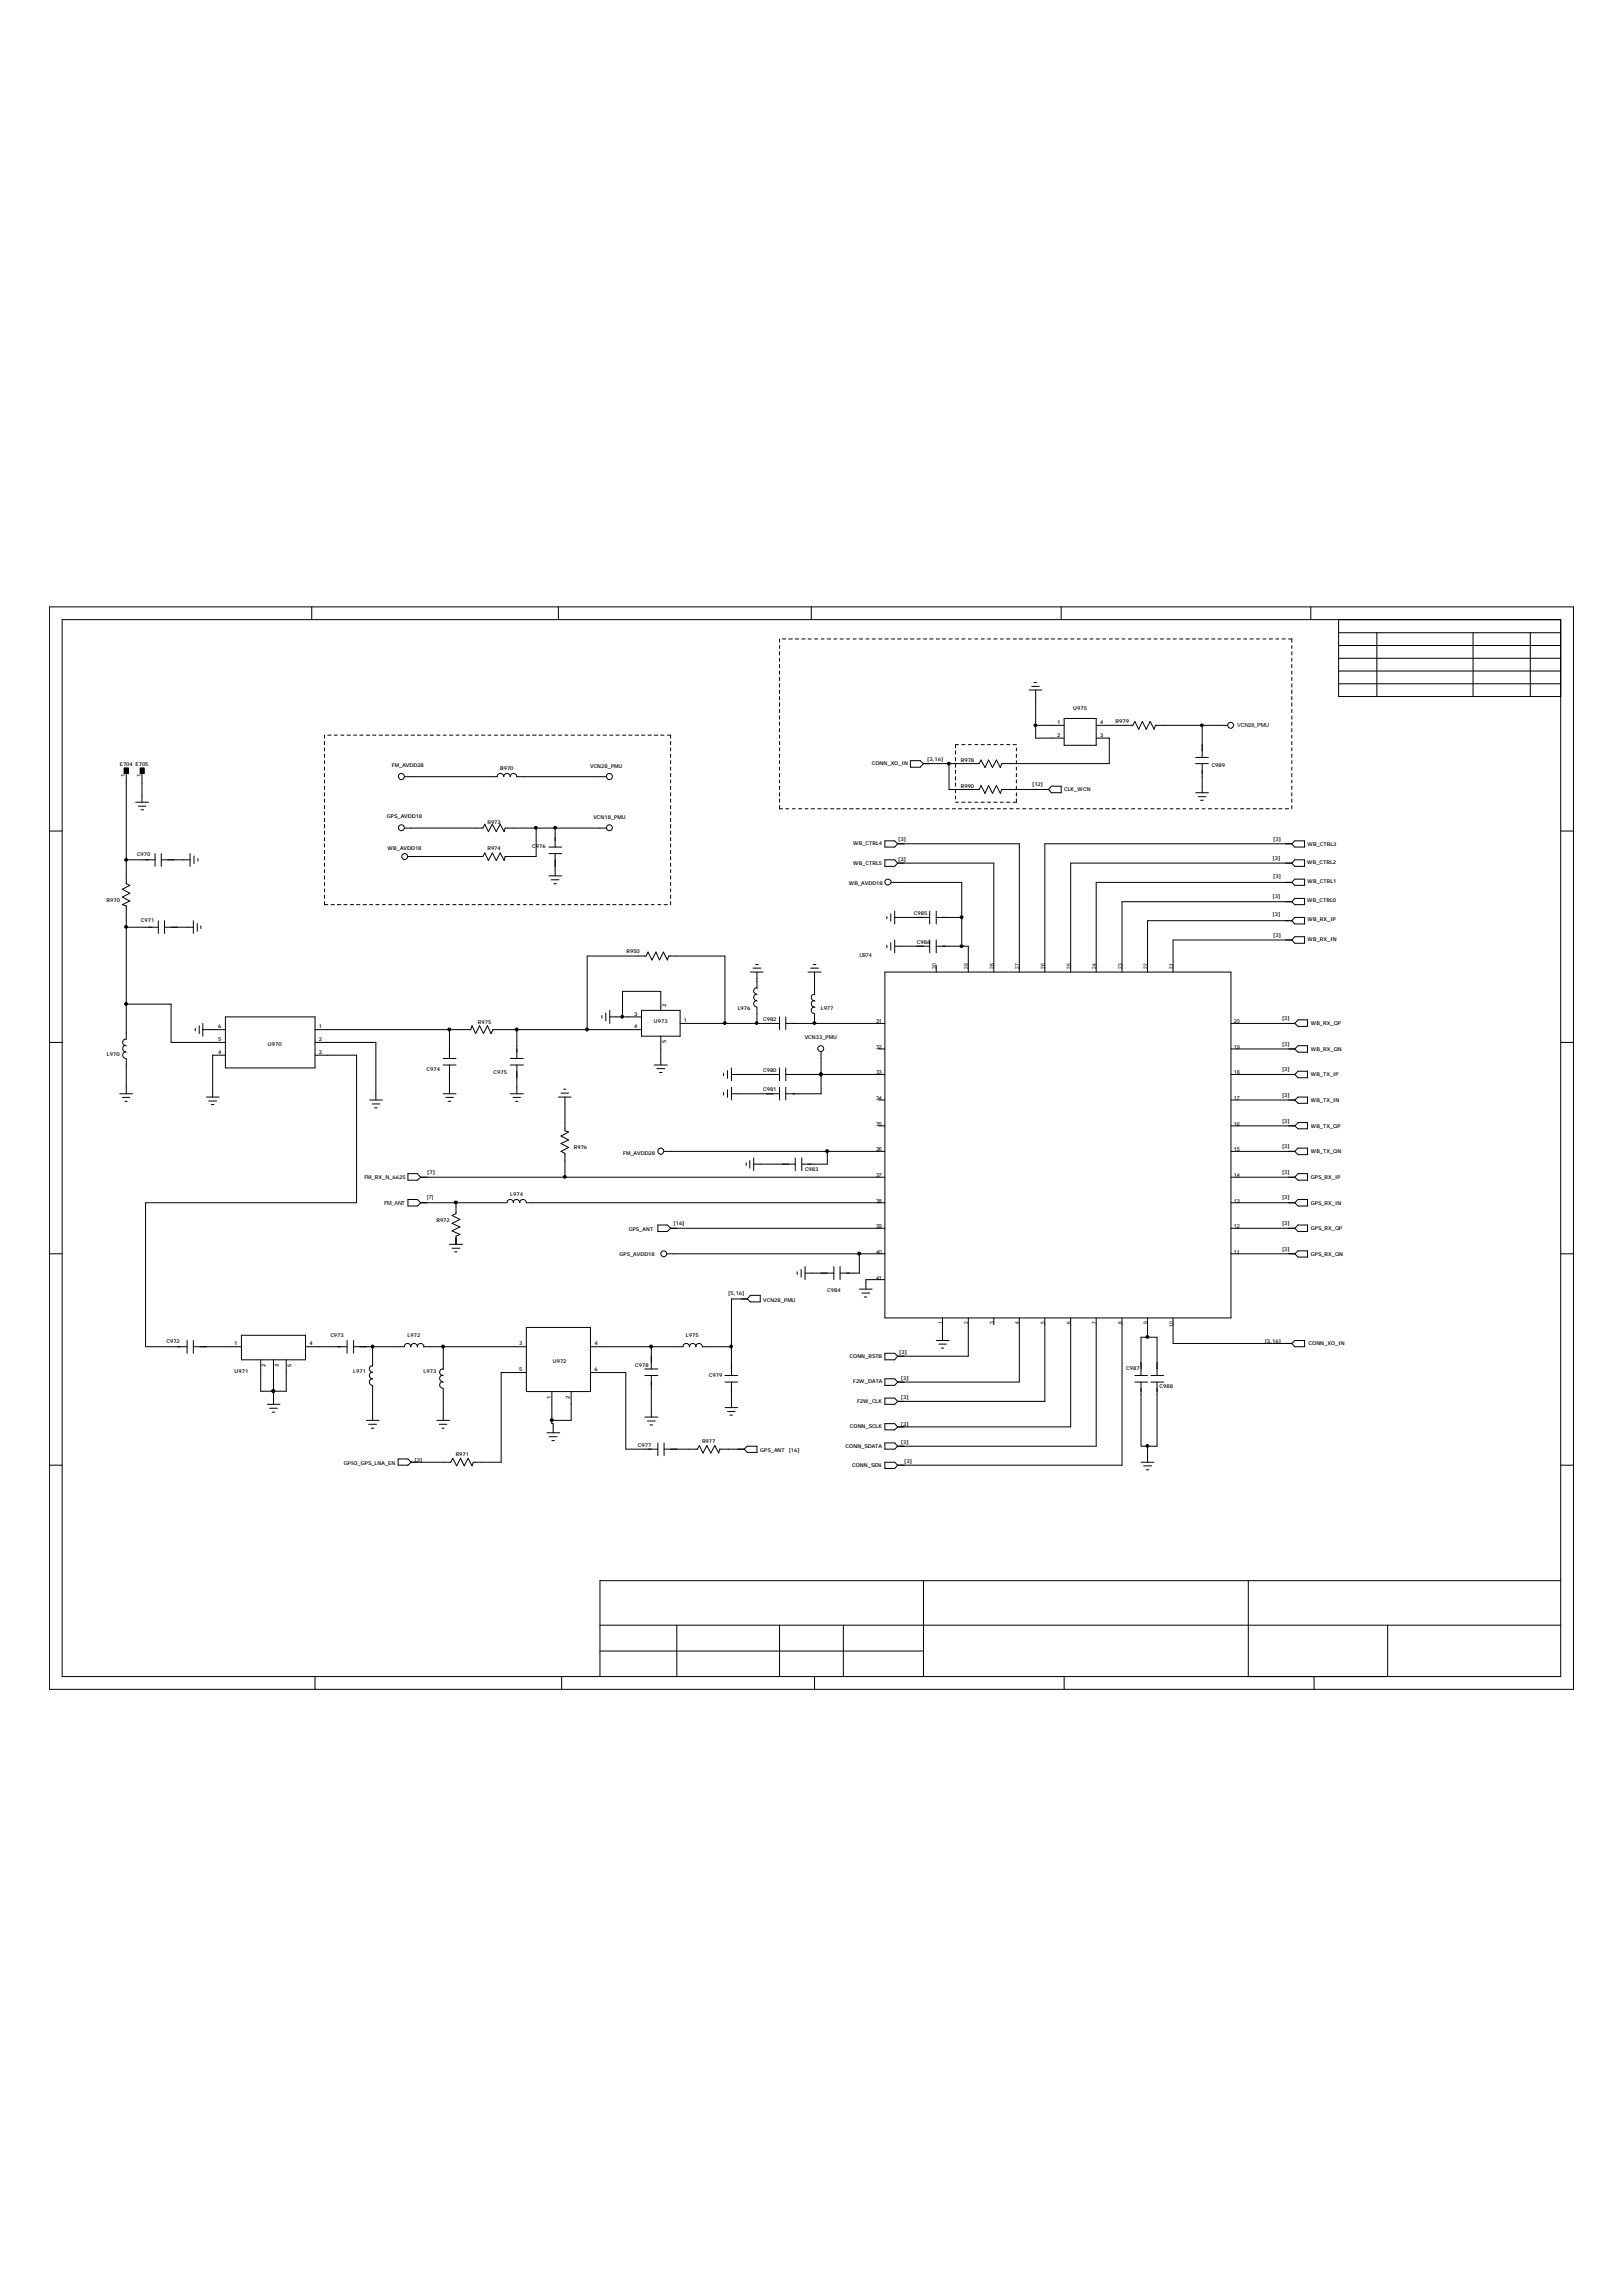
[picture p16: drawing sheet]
<svg xmlns="http://www.w3.org/2000/svg" width="210mm" height="297mm" viewBox="0 0 210 297" stroke-linecap="round" stroke-linejoin="round" font-family="sans-serif">
<defs><g id="words">
<g font-size=".7">
<text x="136.8" y="93.7">1</text>
<text x="136.8" y="95.3">2</text>
<text x="138.9" y="91.8">U975</text>
<text x="142.4" y="95.3">3</text>
<text x="142.4" y="93.7">4</text>
<text x="144.4" y="93.6">R979</text>
<text x="160.1" y="94.1">VCN28_PMU</text>
<text x="15.5" y="99">E704 E705</text>
<text x="16.2" y="100.6" transform="rotate(-90 16.2 100.6)">1</text>
<text x="18.2" y="100.6" transform="rotate(-90 18.2 100.6)">1</text>
<text x="50.7" y="99.3">FM_AVDD28</text>
<text x="64.7" y="99.6">B970</text>
<text x="76.4" y="99.3">VCN28_PMU</text>
<text x="112.8" y="99">CONN_XO_IN</text>
<text x="120" y="98.5">[3,16]</text>
<text x="124.3" y="98.6">R978</text>
<text x="124.3" y="101.9">R990</text>
<text x="133.6" y="101.7">[12]</text>
<text x="156.8" y="99.3">C989</text>
<text x="50.1" y="105.9">GPS_AVDD18</text>
<text x="63.1" y="106.5">R973</text>
<text x="76.8" y="105.9">VCN18_PMU</text>
<text x="137.7" y="102.4">CLK_WCN</text>
<text x="17.7" y="110.7">C970</text>
<text x="50.2" y="110">WB_AVDD18</text>
<text x="63.1" y="110">R974</text>
<text x="68.9" y="109.7">C976</text>
<text x="110.4" y="109.3">WB_CTRL4</text>
<text x="110.4" y="111.9">WB_CTRL5</text>
<text x="116.2" y="108.8">[3]</text>
<text x="116.2" y="111.4">[3]</text>
<text x="164.7" y="111.2">[3]</text>
<text x="164.8" y="108.8">[3]</text>
<text x="164.8" y="113.7">[3]</text>
<text x="169.2" y="111.8">WB_CTRL2</text>
<text x="169.2" y="109.4">WB_CTRL3</text>
<text x="13.8" y="116.7">R970</text>
<text x="18.2" y="119.3">C971</text>
<text x="109.9" y="114.5">WB_AVDD18</text>
<text x="118.3" y="118.4">C985</text>
<text x="164.7" y="116.1">[3]</text>
<text x="164.7" y="118.6">[3]</text>
<text x="169.2" y="116.7">WB_CTRL0</text>
<text x="169.2" y="114.2">WB_CTRL1</text>
<text x="169.2" y="119.1">WB_RX_IP</text>
<text x="81.1" y="123.3">R950</text>
<text x="111.2" y="123.9">U974</text>
<text x="118.7" y="122.1">C986</text>
<text x="121.2" y="125.3" transform="rotate(-90 121.2 125.3)">30</text>
<text x="125.3" y="125.3" transform="rotate(-90 125.3 125.3)">29</text>
<text x="128.6" y="125.3" transform="rotate(-90 128.6 125.3)">28</text>
<text x="131.9" y="125.3" transform="rotate(-90 131.9 125.3)">27</text>
<text x="135.2" y="125.3" transform="rotate(-90 135.2 125.3)">26</text>
<text x="138.6" y="125.3" transform="rotate(-90 138.6 125.3)">25</text>
<text x="141.9" y="125.3" transform="rotate(-90 141.9 125.3)">24</text>
<text x="145.2" y="125.3" transform="rotate(-90 145.2 125.3)">23</text>
<text x="148.5" y="125.3" transform="rotate(-90 148.5 125.3)">22</text>
<text x="151.8" y="125.3" transform="rotate(-90 151.8 125.3)">21</text>
<text x="164.8" y="121.2">[3]</text>
<text x="169.2" y="121.8">WB_RX_IN</text>
<text x="82.1" y="131.4">3</text>
<text x="86.2" y="130.2" transform="rotate(-90 86.2 130.2)">2</text>
<text x="95.5" y="130.7">L976</text>
<text x="106.2" y="130.7">L977</text>
<text x="165.9" y="131.9">[3]</text>
<text x="13.8" y="136.6">L970</text>
<text x="28.2" y="136.3">4</text>
<text x="28.2" y="134.7">5</text>
<text x="28.2" y="133">6</text>
<text x="34.7" y="135.3">U970</text>
<text x="41.3" y="133">1</text>
<text x="41.3" y="134.7">2</text>
<text x="41.3" y="136.3">3</text>
<text x="61.8" y="132.4">R975</text>
<text x="82.1" y="133">4</text>
<text x="84.6" y="132.4">U973</text>
<text x="86.2" y="135" transform="rotate(-90 86.2 135)">5</text>
<text x="88.5" y="132.2">1</text>
<text x="98.8" y="132.1">C982</text>
<text x="104.1" y="134.4">VCN33_PMU</text>
<text x="113.4" y="135.7">32</text>
<text x="113.4" y="132.4">31</text>
<text x="159.7" y="132.4">20</text>
<text x="159.7" y="135.7">19</text>
<text x="165.9" y="135.3">[3]</text>
<text x="169.6" y="132.7">WB_RX_QP</text>
<text x="169.6" y="136">WB_RX_QN</text>
<text x="55.2" y="138.6">C974</text>
<text x="63.9" y="139">C975</text>
<text x="98.8" y="141.2">C981</text>
<text x="98.8" y="138.7">C980</text>
<text x="113.4" y="142.3">34</text>
<text x="113.4" y="139">33</text>
<text x="159.7" y="142.3">17</text>
<text x="159.7" y="139">18</text>
<text x="165.9" y="138.6">[3]</text>
<text x="165.9" y="141.9">[3]</text>
<text x="169.6" y="139.3">WB_TX_IP</text>
<text x="169.6" y="142.6">WB_TX_IN</text>
<text x="74.3" y="148.7">R976</text>
<text x="80.6" y="149.4">FM_AVDD28</text>
<text x="113.4" y="149">36</text>
<text x="113.4" y="145.7">35</text>
<text x="159.7" y="149">15</text>
<text x="159.7" y="145.7">16</text>
<text x="165.9" y="145.2">[3]</text>
<text x="165.9" y="148.5">[3]</text>
<text x="169.6" y="145.9">WB_TX_QP</text>
<text x="169.6" y="149.2">WB_TX_QN</text>
<text x="47.2" y="152.6">FM_RX_N_6625</text>
<text x="49.7" y="155.9">FM_ANT</text>
<text x="55.3" y="155.2">[7]</text>
<text x="55.3" y="151.8">[7]</text>
<text x="66" y="154.8">L974</text>
<text x="104.2" y="151.5">C983</text>
<text x="113.4" y="155.6">38</text>
<text x="113.4" y="152.3">37</text>
<text x="159.7" y="152.3">14</text>
<text x="159.7" y="155.6">13</text>
<text x="165.9" y="151.8">[3]</text>
<text x="165.9" y="155.2">[3]</text>
<text x="169.6" y="152.6">GPS_RX_IP</text>
<text x="169.6" y="155.9">GPS_RX_IN</text>
<text x="56.5" y="158.1">R972</text>
<text x="81.4" y="159.2">GPS_ANT</text>
<text x="87.2" y="158.5">[16]</text>
<text x="113.4" y="158.9">39</text>
<text x="159.7" y="158.9">12</text>
<text x="165.9" y="158.5">[3]</text>
<text x="165.9" y="161.8">[3]</text>
<text x="169.6" y="159.2">GPS_RX_QP</text>
<text x="80.2" y="162.5">GPS_AVDD18</text>
<text x="94.2" y="167.6">[5,16]</text>
<text x="107.1" y="167.2">C984</text>
<text x="113.4" y="162.2">40</text>
<text x="113.4" y="165.6">41</text>
<text x="159.7" y="162.2">11</text>
<text x="169.6" y="162.5">GPS_RX_QN</text>
<text x="21.5" y="173.8">C972</text>
<text x="42.8" y="173">C973</text>
<text x="52.7" y="173">L972</text>
<text x="88.8" y="173">L975</text>
<text x="98.8" y="168.4">VCN28_PMU</text>
<text x="122" y="171.3" transform="rotate(-90 122 171.3)">1</text>
<text x="125.3" y="171.3" transform="rotate(-90 125.3 171.3)">2</text>
<text x="128.6" y="171.3" transform="rotate(-90 128.6 171.3)">3</text>
<text x="131.9" y="171.3" transform="rotate(-90 131.9 171.3)">4</text>
<text x="135.2" y="171.3" transform="rotate(-90 135.2 171.3)">5</text>
<text x="138.6" y="171.3" transform="rotate(-90 138.6 171.3)">6</text>
<text x="141.9" y="171.3" transform="rotate(-90 141.9 171.3)">7</text>
<text x="145.2" y="171.3" transform="rotate(-90 145.2 171.3)">8</text>
<text x="148.5" y="171.3" transform="rotate(-90 148.5 171.3)">9</text>
<text x="151.8" y="171.7" transform="rotate(-90 151.8 171.7)">10</text>
<text x="163.7" y="173.8">[3,16]</text>
<text x="30.3" y="174.1">1</text>
<text x="30.4" y="177.6">U971</text>
<text x="34.4" y="176.8" transform="rotate(-90 34.4 176.8)">2</text>
<text x="36.1" y="176.8" transform="rotate(-90 36.1 176.8)">3</text>
<text x="37.7" y="176.8" transform="rotate(-90 37.7 176.8)">5</text>
<text x="40" y="174.1">4</text>
<text x="45.7" y="177.6">L971</text>
<text x="54.8" y="177.6">L973</text>
<text x="67.2" y="174.1">3</text>
<text x="67.2" y="177.4">5</text>
<text x="71.5" y="176.3">U972</text>
<text x="76.9" y="174.1">4</text>
<text x="76.9" y="177.4">6</text>
<text x="82.2" y="176.8">C978</text>
<text x="91.7" y="178.1">C979</text>
<text x="109.9" y="175.7">CONN_RSTB</text>
<text x="110.4" y="179">F2W_DATA</text>
<text x="116.4" y="175.2">[3]</text>
<text x="116.6" y="178.5">[3]</text>
<text x="145.8" y="177.2">C987</text>
<text x="150.1" y="179.6">C988</text>
<text x="169.3" y="174.1">CONN_XO_IN</text>
<text x="71.3" y="181" transform="rotate(-90 71.3 181)">1</text>
<text x="73.7" y="181" transform="rotate(-90 73.7 181)">2</text>
<text x="110" y="184.8">CONN_SCLK</text>
<text x="110.9" y="181.6">F2W_CLK</text>
<text x="116.6" y="181">[3]</text>
<text x="116.6" y="184.4">[3]</text>
<text x="44.5" y="189.6">GPIO_GPS_LNA_EN</text>
<text x="53.6" y="189.2">[3]</text>
<text x="59" y="188.3">R971</text>
<text x="82.5" y="187.2">C977</text>
<text x="90.8" y="186.7">R977</text>
<text x="98.4" y="187.9">GPS_ANT</text>
<text x="102.1" y="187.9">[16]</text>
<text x="109.4" y="187.4">CONN_SDATA</text>
<text x="110.3" y="189.8">CONN_SEN</text>
<text x="116.6" y="186.8">[3]</text>
<text x="117" y="189.3">[3]</text>
</g>
</g></defs>
<g fill="none" stroke="#000" stroke-width=".13">
<path d="M6.4 78.5h197.2v140.1h-197.2zM40.3 78.5v1.7M72.3 78.5v1.7M105 78.5v1.7M137.3 78.5v1.7M169.6 78.5v1.7M8 80.2h194v136.7h-194zM16.1 99.4h.5v.7h-.5zM16.1 100h.5M16.1 99.9h.5M16.1 99.8h.5M16.1 99.7h.5"/>
<path d="M16.1 99.6h.5M16.1 99.5h.5M16.2 99.4v.7M16.3 99.4v14.9l.5 .2-1 .5 1 .6-1 .5 1 .5-1 .4 .5 .2v17.2M16.4 99.4v.7M16.5 99.4v.7M18.2 99.4h.4v.7h-.4zM18.2 100h.4M18.2 99.9h.4M18.2 99.8h.4M18.2 99.7h.4M18.2 99.6h.4"/>
<path d="M18.2 99.5h.4M18.2 99.4v.7M18.3 99.4v.7M18.4 99.4v4.4M18.5 99.4v.7M18.6 99.4v.7M42 95.1v.4M42 95.9v.4M42 96.8v.3M42 97.6v.4M42 98.4v.4M42 99.3v.3"/>
<path d="M42.4 95.1h.4M43.3 95.1h.3M44.1 95.1h.4M44.9 95.1h.4M45.8 95.1h.3M46.6 95.1h.4M47.4 95.1h.4M48.2 95.1h.4M49.1 95.1h.4M49.9 95.1h.4M50.7 95.1h.4M51.5 95.1h.5"/>
<path d="M52.4 95.1h.4M53.2 95.1h.4M54 95.1h.4M54.9 95.1h.4M55.7 95.1h.4M56.5 95.1h.4M57.4 95.1h.3M58.2 95.1h.4M59 95.1h.4M59.9 95.1h.3M60.7 95.1h.4M61.5 95.1h.4"/>
<path d="M62.3 95.1h.4M63.2 95.1h.3M64 95.1h.4M64.8 95.1h.4M65.6 95.1h.4M66.5 95.1h.4M67.3 95.1h.4M68.1 95.1h.4M68.9 95.1h.5M69.8 95.1h.4M70.6 95.1h.4M71.4 95.1h.4"/>
<path d="M72.3 95.1h.4M73.1 95.1h.4M73.9 95.1h.4M74.8 95.1h.3M75.6 95.1h.4M76.4 95.1h.4M77.3 95.1h.3M78.1 95.1h.4M78.9 95.1h.4M79.7 95.1h.4M80.6 95.1h.4M81.4 95.1h.4"/>
<path d="M82.2 95.1h.4M83 95.1h.4M83.9 95.1h.4M84.7 95.1h.4M85.5 95.1h.4M86.4 95.1h.4v.4M86.8 95.9v.4M86.8 96.8v.3M86.8 97.6v.4M86.8 98.4v.4M86.8 99.3v.3M100.9 82.7v.4"/>
<path d="M100.9 83.5v.4M100.9 84.3v.4M100.9 85.2v.3M100.9 86v.4M100.9 86.8v.4M100.9 87.6v.4M100.9 88.5v.4M100.9 89.3v.4M100.9 90.1v.4M100.9 90.9v.5M100.9 91.8v.4M100.9 92.6v.4"/>
<path d="M100.9 93.4v.4M100.9 94.3v.4M100.9 95.1v.4M100.9 95.9v.4M100.9 96.8v.3M100.9 97.6v.4M100.9 98.4v.4M100.9 99.3v.3M101.3 82.7h.4M102.1 82.7h.4M102.9 82.7h.4M103.8 82.7h.4"/>
<path d="M104.6 82.7h.4M105.4 82.7h.4M106.3 82.7h.3M107.1 82.7h.4M107.9 82.7h.4M108.7 82.7h.4M109.6 82.7h.3M110.4 82.7h.4M111.2 82.7h.4M112.1 82.7h.3M112.9 82.7h.4M113.7 82.7h.4"/>
<path d="M114.5 82.7h.4M115.4 82.7h.4M116.2 82.7h.4M117 82.7h.4M117.8 82.7h.5M117.8 98.4h1.3l.4 .4-.4 .5h-1.3zM118.7 82.7h.4M119.5 82.7h.4M120.3 82.7h.4M121.2 82.7h.4M122 82.7h.4M122.8 82.7h.4"/>
<path d="M122.8 98.8v3.3h3.9l.3-.5 .5 1 .4-1 .5 1 .5-1 .6 1 .1-.5h6.1M123.7 82.7h.3M123.7 97.1v.5M123.7 98v.4M123.7 98.8v.5M123.7 99.6v.5M124 96.3h-.3v.5M124.5 82.7h.4M124.5 96.3h.4M125.3 82.7h.4M125.3 96.3h.4M126.2 82.7h.3"/>
<path d="M126.2 96.3h.3M127 82.7h.4M127 96.3h.4M127.8 82.7h.4M127.8 96.3h.4M128.6 82.7h.4M128.6 96.3h.4M129.5 82.7h.3M129.5 96.3h.3M130.3 82.7h.4M130.3 96.3h.4M131.1 82.7h.4"/>
<path d="M131.1 96.3h.4M131.5 96.8v.3M131.5 97.6v.4M131.5 98.4v.4M131.5 99.3v.3M131.9 82.7h.4M132.8 82.7h.4M133.2 89.3h1.6M133.5 88.8h1M133.6 82.7h.4M133.8 88.3h.4M134 93.8h3.7"/>
<path d="M134 89.3v6.2h3.7M134.4 82.7h.4M135.2 82.7h.5M136.1 82.7h.4M136.9 82.7h.4M137.7 92.9h4.2v3.5h-4.2zM137.7 82.7h.4M138.6 82.7h.4M139.4 82.7h.4M140.2 82.7h.4M141.1 82.7h.3M141.9 82.7h.4"/>
<path d="M141.9 95.5h1.7v3.3h-14l-.1 .5-.6-1-.5 1-.5-1-.4 1-.5-1-.3 .5h-7.2M141.9 93.8h4.7l.3-.5 .5 1 .4-1 .5 1 .5-1 .6 1 .1-.5h9.4M142.7 82.7h.4M143.6 82.7h.3M144.4 82.7h.4M145.2 82.7h.4M146 82.7h.4M146.9 82.7h.4M147.7 82.7h.4M148.5 82.7h.4M149.4 82.7h.3M150.2 82.7h.4"/>
<path d="M151 82.7h.4M151.8 82.7h.4M152.7 82.7h.4M153.5 82.7h.4M154.3 82.7h.4M154.7 98.8h1.7M154.7 98h1.7M155.1 82.7h.5M155.6 93.8v4.2M155.6 98.8v3.8M156 82.7h.4M156.8 82.7h.4"/>
<path d="M157.6 82.7h.4M158.5 82.7h.4M159.3 82.7h.4M160.1 82.7h.4M161 82.7h.3M161.8 82.7h.4M162.6 82.7h.4M163.4 82.7h.4M164.3 82.7h.4M165.1 82.7h.4M165.9 82.7h.4M166.8 82.7h.4v.4"/>
<path d="M167.2 83.5v.4M167.2 84.3v.4M167.2 85.2v.3M167.2 86v.4M167.2 86.8v.4M167.2 87.6v.4M167.2 88.5v.4M167.2 89.3v.4M167.2 90.1v.4M167.2 90.9v.5M167.2 91.8v.4M167.2 92.6v.4"/>
<path d="M167.2 93.4v.4M167.2 94.3v.4M167.2 95.1v.4M167.2 95.9v.4M167.2 96.8v.3M167.2 97.6v.4M167.2 98.4v.4M167.2 99.3v.3M173.2 86.8h28.8M173.2 88.5h28.8M173.2 80.2v9.9h28.8M173.2 85.2h28.8"/>
<path d="M173.2 83.5h28.8M173.2 81.9h28.8M178.2 81.9v8.2M190.6 81.9v8.2M198 81.9v8.2M6.4 107.5h1.6M16.3 111.2h3.8M16.3 120h4.2M17.6 103.8h1.6M17.9 104.3h1M18.2 104.8h.4M20.1 110.4v1.7"/>
<path d="M20.5 119.1v1.7M20.9 111.2h3.7M20.9 110.4v1.7M21.3 120h3.7M21.3 119.1v1.7M24.6 110.4v1.7M25 119.1v1.7M25.1 110.7v1M25.5 119.5v1M25.6 111.1v.3M26 119.8v.3M42 100.1v.4"/>
<path d="M42 100.9v.4M42 101.7v.4M42 102.6v.4M42 103.4v.4M42 104.2v.4M42 105v.4M42 105.9v.4M42 106.7v.4M42 107.5v.4M42 108.4v.4M42 109.2v.4M42 110v.4"/>
<path d="M42 110.8v.4M42 111.7v.4M42 112.5v.4M42 113.3v.4M42 114.2v.3M42 115v.4M42 115.8v.4M42 116.7v.3h.4M42.8 117h.5M43.6 117h.5M44.5 117h.4M45.3 117h.5"/>
<path d="M46.1 117h.5M47 117h.4M47.8 117h.4M48.6 117h.5M49.5 117h.4M50.3 117h.4M51.1 117h.4M52 117h.4M52.4 107.1h10.1l.2-.5 .5 1 .5-1 .5 1 .5-1 .5 1 .2-.5h13.1M52.4 100.5h12M52.8 117h.4M53.6 117h.4"/>
<path d="M54.4 117h.5M55.3 117h.4M56.1 117h.4M56.9 117h.5M57.7 117h.5M58.6 117h.4M59.4 117h.5M60.2 117h.5M61.1 117h.4M61.9 117h.4M62.7 117h.5M63.5 117h.5"/>
<path d="M64.3 100.4a.42 .42 0 0 1 .5-.3 .42 .42 0 0 1 .4 .4M64.4 117h.4M65.2 100.4a.4 .4 0 0 1 .4-.3 .4 .4 0 0 1 .4 .4M65.2 117h.4M66 100.4a.4 .4 0 0 1 .5-.3 .4 .4 0 0 1 .3 .4M66 117h.5M66.9 117h.4M66.9 100.5h11.6M67.7 117h.4M68.5 117h.4M69.4 117h.4M69.4 107.1v3.7h-4l-.2 .5-.5-1-.5 1-.5-1-.5 1-.5-1-.2 .5h-9.7"/>
<path d="M70.2 117h.4M71 117h.4M71 109.6h1.7M71 110.4h1.7M71 113.3h1.7M71.3 113.8h1M71.7 114.3h.3M71.8 117h.5M71.8 107.1v2.5M71.8 110.4v2.9M72.7 117h.4M73.5 117h.4"/>
<path d="M74.3 117h.5M75.1 117h.5M76 117h.4M76.8 117h.5M77.6 117h.5M78.5 117h.4M79.3 117h.4M80.1 117h.5M81 117h.4M81.8 117h.4M82.6 117h.4M83.4 117h.5"/>
<path d="M84.3 117h.4M85.1 117h.4M85.9 117h.5M86.8 100.1v.4M86.8 100.9v.4M86.8 101.7v.4M86.8 102.6v.4M86.8 103.4v.4M86.8 104.2v.4M86.8 105v.4M86.8 105.9v.4M86.8 106.7v.4"/>
<path d="M86.8 107.5v.4M86.8 108.4v.4M86.8 109.2v.4M86.8 110v.4M86.8 110.8v.4M86.8 111.7v.4M86.8 112.5v.4M86.8 113.3v.4M86.8 114.2v.3M86.8 115v.4M86.8 115.8v.4M86.8 116.7v.3"/>
<path d="M100.9 100.1v.4M100.9 100.9v.4M100.9 101.7v.4M100.9 102.6v.4M100.9 103.4v.4M100.9 104.2v.4h.4M101.7 104.6h.4M102.5 104.6h.4M103.3 104.6h.5M104.2 104.6h.4M105 104.6h.4M105.8 104.6h.5"/>
<path d="M106.6 104.6h.5M107.5 104.6h.4M108.3 104.6h.4M109.1 104.6h.5M109.9 104.6h.5M110.8 104.6h.4M111.6 104.6h.5M112.4 104.6h.5M113.3 104.6h.4M114.1 104.6h.4M114.5 108.8h1.3l.4 .4-.4 .4h-1.3zM114.5 111.2h1.3l.4 .5-.4 .4h-1.3z"/>
<path d="M114.8 118.6v.3M114.9 104.6h.5M115.3 118.2v1M115.4 114.2h9.1v8.2M115.8 104.6h.4M115.8 118.7h4.5M115.8 117.9v1.6M116.2 109.2h15.7v16.6M116.2 111.7h12.4v14.1M116.6 104.6h.4M117.4 104.6h.4M118.3 104.6h.4"/>
<path d="M119.1 104.6h.4M119.9 104.6h.4M120.3 117.9v1.6M120.7 104.6h.5M121.2 117.9v1.6M121.2 118.7h3.3M121.6 104.6h.4M122.4 104.6h.4M123.2 104.6h.5M123.7 100.5v.4M123.7 101.3v.4M123.7 102.1v.5"/>
<path d="M123.7 103v.4M123.7 103.8h.3M124 104.6h.5M124.5 103.8h.4M124.9 104.6h.4M125.3 103.8h.4M125.7 104.6h.5M126.2 103.8h.3M126.5 104.6h.5M127 103.8h.4M127.4 104.6h.4M127.8 103.8h.4"/>
<path d="M128.2 104.6h.4M128.6 103.8h.4M129 104.6h.5M129.5 103.8h.3M129.8 104.6h.5M130.3 103.8h.4M130.7 104.6h.4M131.5 104.6h.4M131.5 103.4v.4h-.4M131.5 100.1v.4M131.5 100.9v.4M131.5 101.7v.4"/>
<path d="M131.5 102.6v.4M132.3 104.6h.5M133.2 104.6h.4M134 104.6h.4M134.8 104.6h.4M135.7 104.6h.4M136.1 101.7h1.2v.9h-1.2l-.4-.5zM136.5 104.6h.4M137.3 104.6h.4M138.1 104.6h.5M139 104.6h.4M139.8 104.6h.4"/>
<path d="M140.6 104.6h.5M141.4 104.6h.5M142.3 104.6h.4M143.1 104.6h.5M143.9 104.6h.5M144.8 104.6h.4M145.6 104.6h.4M146.4 104.6h.5M147.3 104.6h.4M148.1 104.6h.4M148.9 104.6h.5M149.7 104.6h.5"/>
<path d="M150.6 104.6h.4M151.4 104.6h.4M152.2 104.6h.5M153.1 104.6h.4M153.9 104.6h.4M154.7 104.6h.4M154.7 102.6h1.7M155.1 103.1h.9M155.4 103.5h.3M155.6 104.6h.4M156.4 104.6h.4M157.2 104.6h.4"/>
<path d="M158 104.6h.5M158.9 104.6h.4M159.7 104.6h.4M160.5 104.6h.5M161.3 104.6h.5M162.2 104.6h.4M163 104.6h.4M163.8 104.6h.5M164.7 104.6h.4M165.5 104.6h.4M166.3 104.6h.5M167.2 100.1v.4"/>
<path d="M167.2 100.9v.4M167.2 101.7v.4M167.2 102.6v.4M167.2 103.4v.4M167.2 104.2v.4M167.2 111.7h-28.6v14.1M167.2 116.7h-22v9.1M167.2 119.1h-18.7v6.7M167.2 109.2h-32v16.6M167.2 114.2h-25.3v11.6M167.6 116.2h1.2v.8h-1.2l-.4-.3zM167.6 118.7h1.2v.8h-1.2l-.4-.4z"/>
<path d="M167.6 108.8h1.2v.8h-1.2l-.4-.4zM167.6 111.2h1.2v.9h-1.2l-.4-.4zM167.6 113.7h1.2v.8h-1.2l-.4-.3zM202 107.5h1.6M6.4 134.9h1.6M16.3 136.1a.43 .43 0 0 0-.4 .4 .43 .43 0 0 0 .4 .4M16.3 135.3v-.1a.43 .43 0 0 0-.4 .5 .43 .43 0 0 0 .4 .4M16.3 134.5v-.1a.43 .43 0 0 0-.4 .5 .43 .43 0 0 0 .4 .4M16.3 129.9h5.8v5h7.1M16.3 136.9v4.6M25.3 133v.4M25.8 132.7v1"/>
<path d="M26.2 133.2h3M26.2 132.4v1.7M29.2 131.6h11.6v6.6h-11.6zM29.2 136.5h-1.7v5.4M40.8 134.9h7.8v7.4M40.8 136.5h5.3v19.1h-27.3v18.6h5.4M40.8 133.2h20.1l.2-.5 .5 1 .5-1 .5 1 .5-1 .4 1 .3-.5h19.2M57.4 136.9h1.6M57.4 137.8h1.6M58.2 133.2v3.7M58.2 137.8v3.7M66 136.9h1.7"/>
<path d="M66 137.8h1.7M66.9 133.2v3.7M66.9 137.8v3.7M77.9 131.4v.3M78.4 131v1.1M78.9 131.6h4.1M78.9 130.7v1.7M83 130.7h5v3.4h-5zM84.7 137.8h1.7M85 138.2h1M85.3 138.8h.4M85.5 130.7v-2.4h-4.9v3.3"/>
<path d="M85.5 134.1v3.7M88 132.4h12.9M93.6 138.8v.4M93.8 132.4v-8.7h-7.3l-.1 .5-.5-1-.6 1-.4-1-.5 1-.5-1-.3 .5h-7.6v9.5M94.1 138.5v1M94.7 139h6.2M94.7 138.2v1.6M97.1 125.8h1.7M97.5 125.3h1M97.8 124.8h.3M98 127.9l-.1-.1a.43 .43 0 0 0-.4 .4 .43 .43 0 0 0 .4 .4M98 128.7l-.1-.1a.43 .43 0 0 0-.4 .5 .43 .43 0 0 0 .4 .4"/>
<path d="M98 129.5l-.1-.1a.43 .43 0 0 0-.4 .5 .43 .43 0 0 0 .4 .4M98 125.8v2M98 130.3v2.1M100.9 131.6v1.6M100.9 138.2v1.6M101.7 132.4h12.8M101.7 131.6v1.6M101.7 138.2v1.6M101.7 139h12.8M104.6 125.8h1.7M104.9 125.3h1M105.2 124.8h.4"/>
<path d="M105.4 125.8v2.8M105.4 131.1v1.3M105.5 128.7l-.1-.1a.43 .43 0 0 0-.4 .5 .43 .43 0 0 0 .4 .4M105.5 129.5l-.1-.1a.43 .43 0 0 0-.4 .5 .43 .43 0 0 0 .4 .4M105.5 130.3h-.1a.43 .43 0 0 0-.4 .4 .43 .43 0 0 0 .4 .4M106.3 136.1v5.4h-4.6M113.7 135.7h.8M114.5 125.8h44.8v44.7h-44.8zM114.8 122.3v.3M115.3 121.9v1M115.8 122.4h4.5M115.8 121.6v1.7"/>
<path d="M120.3 121.6v1.7M121.2 122.4h4.1v3.4M121.2 121.6v1.7M121.2 124.9v.9M159.3 132.4h8.3M159.3 139h8.3M159.3 135.7h8.3M167.2 121.6h-15.4v4.2M167.6 121.2h1.2v.8h-1.2l-.4-.4zM167.6 135.7l.4-.4h1.2v.8h-1.2zM167.6 139l.4-.4h1.2v.8h-1.2zM168 131.9h1.2v.9h-1.2l-.4-.4z"/>
<path d="M202 134.9h1.6M15.5 141.5h1.6M15.8 142h1M16.2 142.5h.3M26.7 141.9h1.7M27 142.4h1M27.3 142.9h.4M47.8 142.3h1.7M48.2 142.8h.9M48.5 143.3h.3M52.8 155.2h1.2l.4 .4-.4 .4h-1.2zM52.8 151.8h1.2l.4 .5-.4 .4h-1.2z"/>
<path d="M54.4 155.6h11.2M54.4 152.3h60.1M57.4 141.5h1.6M57.7 142h1M58 142.5h.3M59 155.6v1.4l-.5 .3 1 .5-1 .5 1 .4-1 .5 1 .5-.5 .2v1.1M65.6 155.6a.4 .4 0 0 1 .4-.4 .4 .4 0 0 1 .4 .4M66 141.5h1.7M66.4 142h1M66.4 155.6a.42 .42 0 0 1 .5-.4 .42 .42 0 0 1 .4 .4M66.7 142.5h.3M67.3 155.6a.42 .42 0 0 1 .4-.4 .42 .42 0 0 1 .4 .4h46.4"/>
<path d="M72.3 141.9h1.6M72.6 141.4h1M72.9 140.9h.3M73.1 141.9v4.4l.5 .2-1 .5 1 .5-1 .4 1 .5-1 .6 .5 .2v3.1M85.1 158.5h1.3l.4 .4-.4 .4h-1.3zM85.9 149h28.6M86.8 158.9h27.7M93.6 141.3v.4M94.1 141v1M94.7 141.5h6.2M94.7 140.7v1.6M96.6 150.4v.4"/>
<path d="M97 150.1v1M97.5 150.6h5.4M97.5 149.8v1.7M100.9 140.7v1.6M101.7 140.7v1.6M102.9 149.8v1.7M103.8 149.8v1.7M107.1 149v1.6h-3.3M113.7 142.3h.8M113.7 145.7h.8M159.3 158.9h8.3M159.3 142.3h8.3"/>
<path d="M159.3 155.6h8.3M159.3 149h8.3M159.3 152.3h8.3M159.3 145.7h8.3M167.6 155.6l.4-.4h1.2v.8h-1.2zM167.6 142.3l.4-.4h1.2v.8h-1.2zM167.6 158.9l.4-.4h1.2v.8h-1.2zM167.6 145.7l.4-.5h1.2v.8h-1.2zM167.6 149l.4-.5h1.2v.9h-1.2zM168 151.8h1.2v.9h-1.2l-.4-.4zM6.4 162.2h1.6M24.2 173.4v1.7"/>
<path d="M25 174.2h6.2M25 173.4v1.7M31.2 172.7h8.3v3.2h-8.3zM33.7 175.9v4.1h3.3v-4.1M35.4 175.9v5.8M39.5 174.2h5.4M44.9 173.4v1.7M45.8 174.2h6.6M45.8 173.4v1.7M48.2 178.4a.43 .43 0 0 0-.4 .4 .43 .43 0 0 0 .4 .4M48.2 177.6v-.1a.43 .43 0 0 0-.4 .5 .43 .43 0 0 0 .4 .4M48.2 174.2v2.5a.43 .43 0 0 0-.4 .4 .43 .43 0 0 0 .4 .4"/>
<path d="M48.2 179.2v4.6M52.3 174.2a.43 .43 0 0 1 .5-.4 .43 .43 0 0 1 .4 .5M53.2 174.2a.43 .43 0 0 1 .4-.4 .43 .43 0 0 1 .4 .5M54 174.2a.4 .4 0 0 1 .5-.4 .4 .4 0 0 1 .3 .5M54.9 174.2h13.2M57.4 178.8h-.1a.43 .43 0 0 0-.4 .4 .43 .43 0 0 0 .4 .4M57.4 178l-.1-.1a.43 .43 0 0 0-.4 .4 .43 .43 0 0 0 .4 .5M57.4 177.2l-.1-.1a.43 .43 0 0 0-.4 .4 .43 .43 0 0 0 .4 .5M57.4 174.2v2.9M57.4 179.6v4.2M58.2 161h1.7M58.5 161.5h1"/>
<path d="M58.8 162h.3M68.1 177.6h-3.2v11.6h-3.6l-.2 .4-.5-.9-.5 .9-.5-.9-.5 .9-.5-.9-.3 .5h-5.1M68.1 171.7h8.3v8.3h-8.3zM76.4 174.2h12M76.4 177.6h4.6v9.9h4.1M83.4 178h1.7M83.4 177.1h1.7M84.3 174.2v2.9M84.3 178v5.3M86.4 162.2h28.1M88.4 174.2a.4 .4 0 0 1 .4-.4 .4 .4 0 0 1 .4 .5M89.2 174.2a.4 .4 0 0 1 .5-.4 .4 .4 0 0 1 .3 .5"/>
<path d="M90 174.2a.43 .43 0 0 1 .5-.4 .43 .43 0 0 1 .4 .5M90.9 174.2h3.8M93.8 178.8h1.7M93.8 178h1.7M94.7 178.8v3.3M96.7 168h-2v10M97.1 167.6h1.3v.8h-1.3l-.4-.4zM103.2 164.5v.4M103.7 164.2v1M104.2 164.7h3.7M104.2 163.9v1.7M107.9 163.9v1.7"/>
<path d="M108.7 163.9v1.7M111.2 162.2v2.5h-2.5M111.2 166.8h1.7M111.5 167.3h1.1M111.8 167.8h.4M114.5 175.1h1.3l.4 .4-.4 .4h-1.3zM114.5 178.4h1.3l.4 .4-.4 .4h-1.3zM114.5 165.6h-2.4v1.2M121.2 173.4h1.6M121.5 173.9h1M121.8 174.4h.3M122 170.5v2.9"/>
<path d="M125.3 170.5v5h-9.1M128.6 170.5v.9M131.9 170.5v8.3h-15.7M135.2 170.5v10.8h-19M138.6 170.5v14.1h-22.4M141.9 170.5v16.6h-25.7M145.2 170.5v19.1h-29M146.9 178.8h1.6M146.9 178h1.6M147.7 178v-5h2v5M147.7 178.8v8.3h2v-8.3M148.5 170.5v2.5"/>
<path d="M148.9 178.8h1.7M148.9 178h1.7M151.8 170.5v3.3h15.4M159.3 162.2h8.3M167.2 173.8l.4-.4h1.2v.8h-1.2zM167.6 162.2l.4-.4h1.2v.8h-1.2zM202 162.2h1.6M6.4 189.6h1.6M34.6 181.7h1.6M34.9 182.2h1M35.2 182.7h.4M47.4 183.8h1.7"/>
<path d="M47.7 184.3h1M48 184.8h.4M51.5 188.8h1.3l.4 .4-.4 .4h-1.3zM56.5 183.8h1.7M56.9 184.3h.9M57.2 184.8h.3M70.8 185.4h1.6M71.1 185.9h1M71.4 180v4.2h.2v1.2M71.4 186.4h.4M73.9 180v3.8h-2.5M83.4 183.3h1.7"/>
<path d="M83.8 183.8h1M84.1 184.3h.4M85.1 186.7v1.6M85.9 187.5h4.4l.2-.5 .5 1 .5-1 .5 1 .5-1 .5 1 .1-.5h3.2M85.9 186.7v1.6M93.8 182.1h1.7M94.1 182.6h1M94.4 183.1h.4M96.7 187.1h1.3v.8h-1.3l-.4-.4zM114.5 180.9h1.3l.4 .4-.4 .4h-1.3zM114.5 184.2h1.3l.4 .4-.4 .4h-1.3zM114.5 186.7h1.3l.4 .4-.4 .4h-1.3z"/>
<path d="M114.5 189.2h1.3l.4 .4-.4 .4h-1.3zM147.7 189.2h1.7M148 189.6h1M148.3 190.1h.4M148.5 187.1v2.1M202 189.6h1.6M40.8 216.9v1.7M72.7 216.9v1.7M77.6 213.6h41.9M77.6 210.3h124.4M87.6 210.3v6.6M100.9 210.3v6.6"/>
<path d="M105.4 216.9v1.7M109.1 210.3v6.6M119.5 204.5v12.4M137.7 216.9v1.7M161.5 204.5v12.4M170.1 216.9v1.7M179.6 210.3v6.6M202 204.5h-124.4v12.4"/>
<circle cx="159.3" cy="93.8" r=".38"/>
<circle cx="51.9" cy="100.5" r=".39"/>
<circle cx="51.9" cy="107.1" r=".38"/>
<circle cx="52.4" cy="110.8" r=".38"/>
<circle cx="78.9" cy="100.5" r=".39"/>
<circle cx="78.9" cy="107.1" r=".38"/>
<circle cx="114.9" cy="114.1" r=".39"/>
<circle cx="106.2" cy="135.7" r=".38"/>
<circle cx="85.5" cy="148.9" r=".39"/>
<circle cx="85.9" cy="162.2" r=".38"/>
</g>
<g fill="#000" stroke="#000" stroke-width=".13">
<path d="M122.7 98.7h.2v.2h-.2z" fill-rule="evenodd"/>
<path d="M133.9 93.7h.2v.3h-.2z" fill-rule="evenodd"/>
<path d="M155.4 93.7h.2v.3h-.2z" fill-rule="evenodd"/>
<path d="M16.2 119.8h.3v.2h-.3z" fill-rule="evenodd"/>
<path d="M16.2 111.1h.3v.3h-.3z" fill-rule="evenodd"/>
<path d="M69.2 107h.3v.2h-.3z" fill-rule="evenodd"/>
<path d="M71.7 107h.3v.2h-.3z" fill-rule="evenodd"/>
<path d="M124.3 118.5h.3v.3l-.2 .1-.1-.1z" fill-rule="evenodd"/>
<path d="M16.2 129.7h.3v.3l-.2 .1-.1-.1z" fill-rule="evenodd"/>
<path d="M58 133.1h.3v.2l-.2 .1-.1-.1z" fill-rule="evenodd"/>
<path d="M66.7 133.1h.3v.2l-.2 .1-.1-.1z" fill-rule="evenodd"/>
<path d="M75.8 133.1h.3v.2l-.2 .1-.1-.1z" fill-rule="evenodd"/>
<path d="M80.4 131.4h.2v.3h-.1h-.1z" fill-rule="evenodd"/>
<path d="M93.7 132.2h.2v.3h-.2z" fill-rule="evenodd"/>
<path d="M97.8 132.2h.2v.3h-.2z" fill-rule="evenodd"/>
<path d="M105.3 132.2h.2v.3h-.2z" fill-rule="evenodd"/>
<path d="M106.1 138.8h.3v.3l-.2 .1-.1-.1z" fill-rule="evenodd"/>
<path d="M106.1 138.8h.3v.3l-.2 .1-.1-.1z" fill-rule="evenodd"/>
<path d="M124.3 122.3h.3v.2h-.3z" fill-rule="evenodd"/>
<path d="M58.9 155.4h.2v.3h-.2z" fill-rule="evenodd"/>
<path d="M73 152.1h.2v.3h-.2z" fill-rule="evenodd"/>
<path d="M106.9 148.8h.3v.3h-.2h-.1z" fill-rule="evenodd"/>
<path d="M35.2 179.8h.3v.3l-.2 .1-.1-.1z" fill-rule="evenodd"/>
<path d="M35.2 179.8h.3v.3l-.2 .1-.1-.1z" fill-rule="evenodd"/>
<path d="M48.1 174.1h.2v.2l-.1 .1-.1-.1z" fill-rule="evenodd"/>
<path d="M57.2 174.1h.3v.2l-.2 .1-.1-.1z" fill-rule="evenodd"/>
<path d="M84.1 174.1h.3v.2l-.2 .1-.1-.1z" fill-rule="evenodd"/>
<path d="M94.5 174.1h.2v.2l-.1 .1-.1-.1z" fill-rule="evenodd"/>
<path d="M111.1 162h.2v.3l-.1 .1-.1-.1z" fill-rule="evenodd"/>
<path d="M148.3 172.8h.3v.3h-.3z" fill-rule="evenodd"/>
<path d="M71.3 183.6h.2v.3h-.1h-.1z" fill-rule="evenodd"/>
<path d="M148.3 186.9h.3v.3h-.3z" fill-rule="evenodd"/>
</g>
<use href="#words"/>
</svg>
